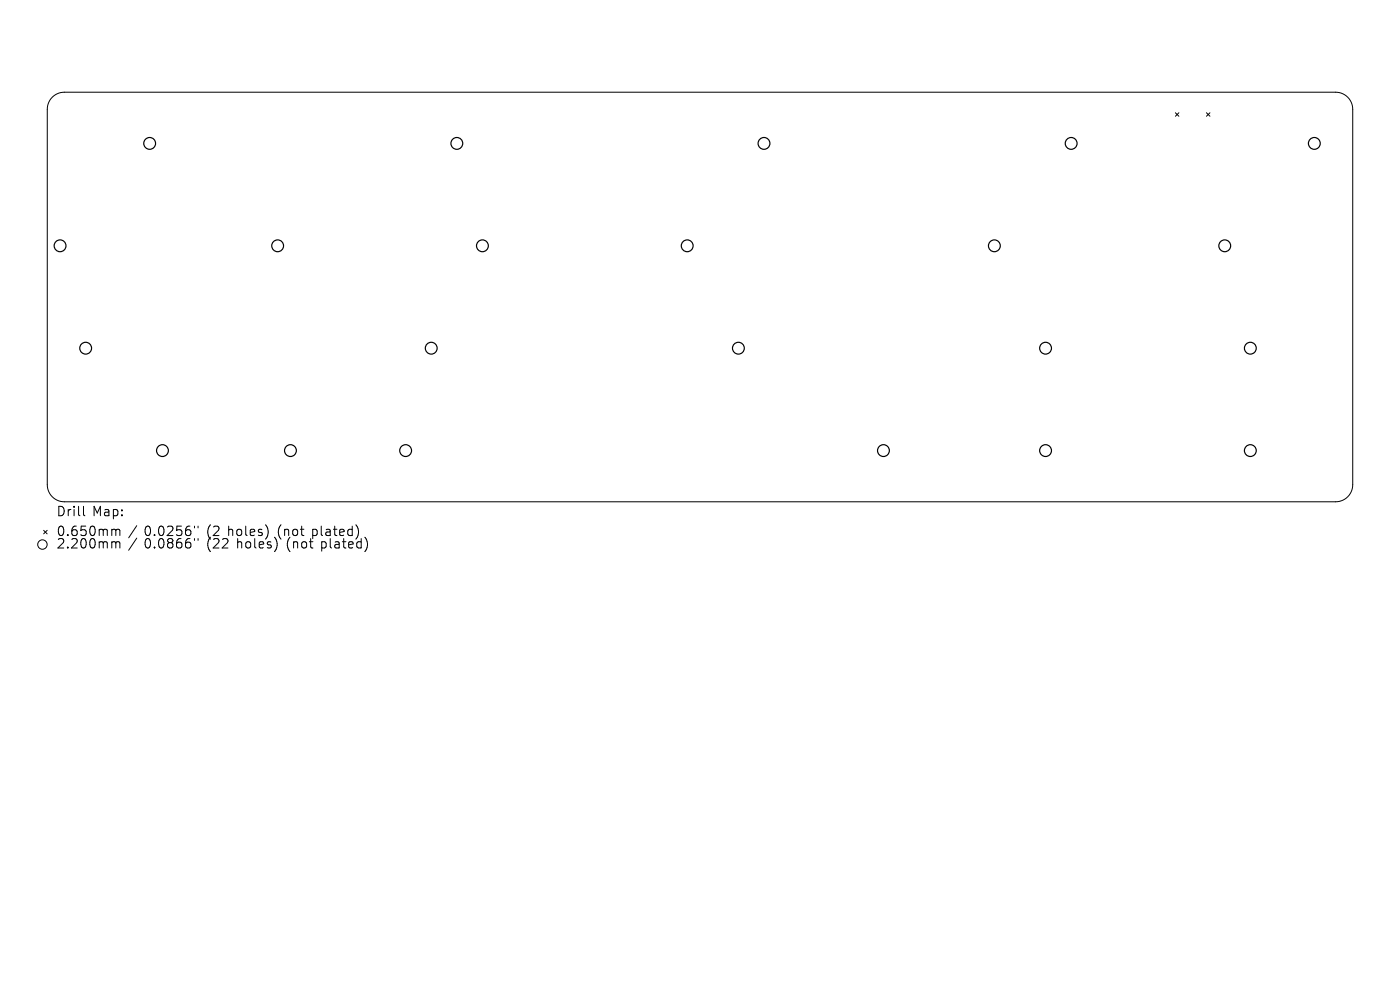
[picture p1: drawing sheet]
<svg xmlns="http://www.w3.org/2000/svg" width="297mm" height="210mm" viewBox="0 0 297 210" stroke-linecap="round" stroke-linejoin="round" font-family="sans-serif">
<defs><g id="words">
<g font-size="2.8">
<text x="12" y="109.9">Drill</text>
<text x="19.6" y="109.9">Map:</text>
<text x="12" y="114.1">0.650mm</text>
<text x="12" y="116.8">2.200mm</text>
<text x="30.6" y="114.1">0.0256&quot;</text>
<text x="30.6" y="116.8">0.0866&quot;</text>
<text x="43.9" y="114.1">(2</text>
<text x="43.9" y="116.8">(22</text>
<text x="48.4" y="114.1">holes)</text>
<text x="50.3" y="116.8">holes)</text>
<text x="59.1" y="114.1">(not</text>
<text x="61" y="116.8">(not</text>
<text x="66.5" y="114.1">plated)</text>
<text x="68.4" y="116.8">plated)</text>
</g>
</g></defs>
<g fill="none" stroke="#000" stroke-width=".21">
<path d="M11.1 20.6l1-.7 1.5-.3h269.8a3.6 3.6 0 0 1 3.6 3.6v79.6a3.6 3.6 0 0 1-3.6 3.6h-269.8a3.6 3.6 0 0 1-3.6-3.6v-79.6l.2-1.2zM249.4 23.9l.7 .8M250.1 23.9l-.7 .8M255.9 23.9l.8 .8M256.7 23.9l-.8 .8M9.3 112.5l.7 .7M10 112.5l-.7 .7M17.7 107.4v1.7l.3 .3M24.3 112.3l.3 .3M24.3 114.9l.3 .3M24.6 112.6v1M24.6 115.2v1"/>
<path d="M24.6 112.6l.3-.3 .4 .1 .1 1.2M24.6 115.2l.3-.3 .4 .1 .1 1.2M29 111.5l-1.7 2.6M29 114.2l-1.7 2.5M41.3 111.6v.4M41.3 114.2v.4M42 111.6v.4M42 114.2v.4M56.8 112.2v1.3M58.8 115.3l-.1 .9M75.6 111.4l.5 1.3-.2 1.1M77.5 114.1a2.35 2.35 0 0 1 0 2.8"/>
<circle cx="9" cy="115.5" r="1"/>
</g>
<g fill="none" stroke="#000" stroke-width=".25">
<circle cx="31.7" cy="30.4" r="1.25"/>
<circle cx="96.9" cy="30.4" r="1.25"/>
<circle cx="162.1" cy="30.4" r="1.25"/>
<circle cx="227.2" cy="30.4" r="1.25"/>
<circle cx="278.8" cy="30.4" r="1.25"/>
<circle cx="12.7" cy="52.1" r="1.25"/>
<circle cx="58.9" cy="52.1" r="1.25"/>
<circle cx="102.3" cy="52.1" r="1.25"/>
<circle cx="145.8" cy="52.1" r="1.25"/>
<circle cx="210.9" cy="52.1" r="1.25"/>
<circle cx="259.8" cy="52.1" r="1.25"/>
<circle cx="18.2" cy="73.9" r="1.25"/>
<circle cx="91.5" cy="73.9" r="1.25"/>
<circle cx="156.6" cy="73.9" r="1.25"/>
<circle cx="221.8" cy="73.9" r="1.25"/>
<circle cx="265.3" cy="73.9" r="1.25"/>
<circle cx="34.5" cy="95.6" r="1.25"/>
<circle cx="61.6" cy="95.6" r="1.25"/>
<circle cx="86.1" cy="95.6" r="1.25"/>
<circle cx="187.4" cy="95.6" r="1.25"/>
<circle cx="221.8" cy="95.6" r="1.25"/>
<circle cx="265.3" cy="95.6" r="1.25"/>
</g>
<use href="#words"/>
</svg>
